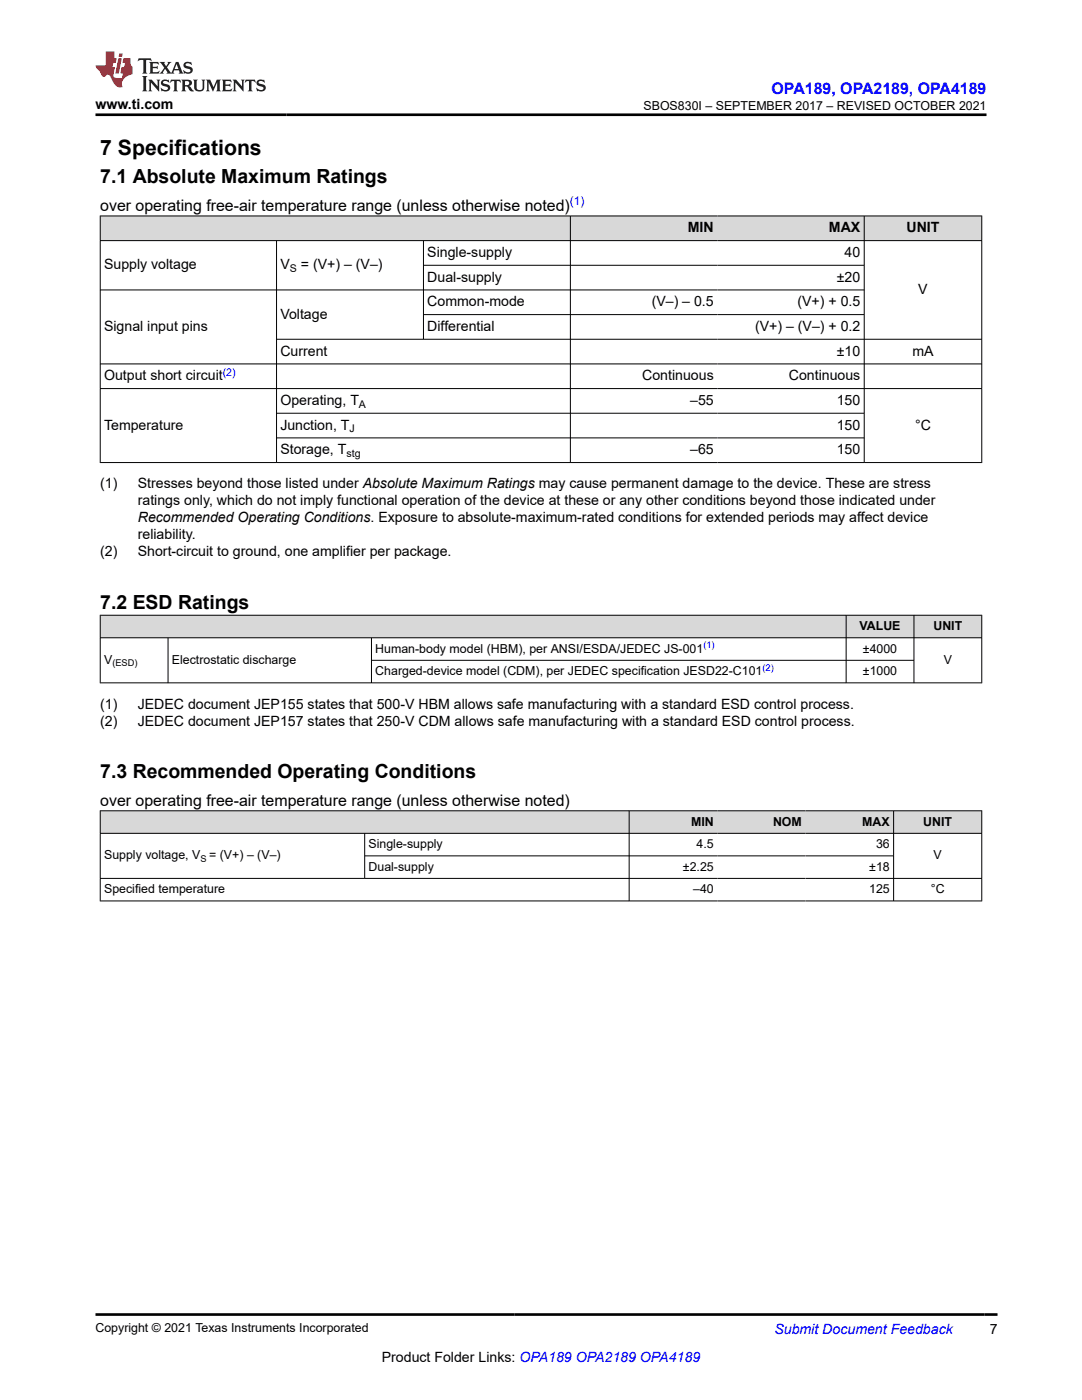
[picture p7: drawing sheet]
<svg xmlns="http://www.w3.org/2000/svg" width="216mm" height="279mm" viewBox="0 0 216 279" stroke-linecap="round" stroke-linejoin="round" font-family="sans-serif">
<defs><g id="words">
<text font-size="4.2" x="20" y="30.9">7 Specifications</text>
<g font-size="3.9">
<text x="20" y="36.6">7.1 Absolute Maximum Ratings</text>
<text x="20" y="121.5">7.2 ESD Ratings</text>
<text x="20" y="155.3">7.3 Recommended Operating Conditions</text>
</g>
<text font-size="3.2" fill="#00f" x="154" y="18.7">OPA189, OPA2189, OPA4189</text>
<g font-size="3.2">
<text x="20" y="42">over operating free-air temperature range (unless otherwise noted)</text>
<text x="20" y="160.8">over operating free-air temperature range (unless otherwise noted)</text>
</g>
<g font-size="2.8">
<text x="19" y="21.8">www.ti.com</text>
<text x="137.3" y="46.4">MIN</text>
<text x="165.4" y="46.4">MAX</text>
<text x="180.9" y="46.4">UNIT</text>
<text x="20.8" y="53.8">Supply voltage</text>
<text x="55.9" y="53.8">V</text>
<text x="60" y="53.8">= (V+) – (V–)</text>
<text x="85.3" y="51.3">Single-supply</text>
<text x="168.5" y="51.3">40</text>
<text x="85.3" y="56.2">Dual-supply</text>
<text x="167" y="56.2">±20</text>
<text x="183.2" y="58.7">V</text>
<text x="55.9" y="63.6">Voltage</text>
<text x="85.3" y="61.1">Common-mode</text>
<text x="130" y="61.1">(V–) – 0.5</text>
<text x="159.1" y="61.1">(V+) + 0.5</text>
<text x="20.8" y="66.1">Signal input pins</text>
<text x="55.9" y="71">Current</text>
<text x="85.3" y="66.1">Differential</text>
<text x="150.7" y="66.1">(V+) – (V–) + 0.2</text>
<text x="167" y="71">±10</text>
<text x="182.1" y="71">mA</text>
<text x="20.8" y="75.9">Output short circuit</text>
<text x="128.1" y="75.9">Continuous</text>
<text x="157.4" y="75.9">Continuous</text>
<text x="55.9" y="80.8">Operating, T</text>
<text x="137.7" y="80.8">–55</text>
<text x="167" y="80.8">150</text>
<text x="20.8" y="85.7">Temperature</text>
<text x="55.9" y="85.7">Junction, T</text>
<text x="167" y="85.7">150</text>
<text x="182.6" y="85.7">°C</text>
<text x="55.9" y="90.7">Storage, T</text>
<text x="137.7" y="90.7">–65</text>
<text x="167" y="90.7">150</text>
<text x="20" y="97.5">(1)</text>
<text x="27.5" y="97.5">Stresses beyond those listed under Absolute Maximum Ratings may cause permanent damage to the device. These are stress</text>
<text x="27.5" y="100.9">ratings only, which do not imply functional operation of the device at these or any other conditions beyond those indicated under</text>
<text x="27.5" y="104.2">Recommended Operating Conditions. Exposure to absolute-maximum-rated conditions for extended periods may affect device</text>
<text x="27.5" y="107.6">reliability.</text>
<text x="20" y="111">(2)</text>
<text x="27.5" y="111">Short-circuit to ground, one amplifier per package.</text>
<text x="20" y="141.4">(1)</text>
<text x="27.5" y="141.4">JEDEC document JEP155 states that 500-V HBM allows safe manufacturing with a standard ESD control process.</text>
<text x="20" y="144.8">(2)</text>
<text x="27.5" y="144.8">JEDEC document JEP157 states that 250-V CDM allows safe manufacturing with a standard ESD control process.</text>
<text x="197.5" y="266.1">7</text>
<text x="76.2" y="271.7">Product Folder Links: OPA189 OPA2189 OPA4189</text>
</g>
<text font-size="2.8" fill="#00f" x="154.5" y="266.2">Submit Document Feedback</text>
<g font-size="2.5">
<text x="128.4" y="21.9">SBOS830I – SEPTEMBER 2017 – REVISED OCTOBER 2021</text>
<text x="171.5" y="125.7">VALUE</text>
<text x="186.3" y="125.7">UNIT</text>
<text x="74.9" y="130.2">Human-body model (HBM), per ANSI/ESDA/JEDEC JS-001</text>
<text x="172.2" y="130.2">±4000</text>
<text x="20.8" y="132.5">V</text>
<text x="34.3" y="132.5">Electrostatic discharge</text>
<text x="74.9" y="134.7">Charged-device model (CDM), per JEDEC specification JESD22-C101</text>
<text x="172.2" y="134.7">±1000</text>
<text x="188.3" y="132.5">V</text>
<text x="137.9" y="164.8">MIN</text>
<text x="154.3" y="164.8">NOM</text>
<text x="172.1" y="164.8">MAX</text>
<text x="184.2" y="164.8">UNIT</text>
<text x="20.8" y="171.5">Supply voltage, V</text>
<text x="41.7" y="171.5">= (V+) – (V–)</text>
<text x="73.5" y="169.3">Single-supply</text>
<text x="73.5" y="173.8">Dual-supply</text>
<text x="136.3" y="173.8">±2.25</text>
<text x="139" y="169.3">4.5</text>
<text x="173.4" y="173.8">±18</text>
<text x="174.8" y="169.3">36</text>
<text x="186.3" y="171.5">V</text>
<text x="20.8" y="178.3">Specified temperature</text>
<text x="138.3" y="178.3">–40</text>
<text x="173.4" y="178.3">125</text>
<text x="185.7" y="178.3">°C</text>
<text x="19" y="265.9">Copyright © 2021 Texas Instruments Incorporated</text>
</g>
<text font-size="2.4" fill="#00f" x="113.7" y="41">(1)</text>
<g font-size="2.1">
<text x="57.8" y="54.3">S</text>
<text x="71.6" y="81.4">A</text>
<text x="69.8" y="86.3">J</text>
<text x="69.1" y="91.2">stg</text>
</g>
<text font-size="2.1" fill="#00f" x="44.5" y="75">(2)</text>
<g font-size="1.9" fill="#00f">
<text x="140.4" y="129.4">(1)</text>
<text x="152.2" y="133.9">(2)</text>
</g>
<g font-size="1.9">
<text x="22.4" y="133">(ESD)</text>
<text x="40" y="172">S</text>
</g>
</g></defs>
<g fill="#d8d8d8">
<path d="M20 43.1h175.9v4.9h-175.9z" fill-rule="evenodd"/>
<path d="M20.1 43.2h93.7v4.8h-93.7z" fill-rule="evenodd"/>
<path d="M113.9 43.2h29.2v4.8h-29.2z" fill-rule="evenodd"/>
<path d="M143.1 43.2h29.3v4.8h-29.3z" fill-rule="evenodd"/>
<path d="M172.5 43.2h23.3v4.8h-23.3z" fill-rule="evenodd"/>
</g>
<g fill="none" stroke="#000" stroke-width=".2">
<path d="M19.9 43.1h176.1M19.9 48h176.1M19.9 57.9h152.6M20 43v49.4M55.2 48v44.4M84.5 48v19.8M84.5 52.9h88M113.8 43v49.4M172.4 43v49.4M195.9 43v49.4M19.9 77.5h176.1M84.5 62.8h88"/>
<path d="M196 67.7h-140.8M196 72.6h-176.1M19.9 92.3h176.1M55.2 82.5h117.3M55.2 87.4h117.3"/>
</g>
<g fill="#d8d8d8">
<path d="M20 122.8h175.9v4.5h-175.9z" fill-rule="evenodd"/>
<path d="M20.1 122.8h148.7v4.4h-148.7z" fill-rule="evenodd"/>
<path d="M168.9 122.8h13.4v4.4h-13.4z" fill-rule="evenodd"/>
<path d="M182.4 122.8h13.4v4.4h-13.4z" fill-rule="evenodd"/>
</g>
<path d="M19.9 122.8h176.1M19.9 127.3h176.1M19.9 136.3h176.1M20 122.7v13.6M33.5 127.3v9M74.1 127.3v9M74.1 131.8h108.3M168.8 122.7v13.6M182.4 122.7v13.6M195.9 122.7v13.6" fill="none" stroke="#000" stroke-width=".2"/>
<g fill="#d8d8d8">
<path d="M20 161.8h175.9v4.5h-175.9z" fill-rule="evenodd"/>
<path d="M20.1 161.9h105.4v4.3h-105.4z" fill-rule="evenodd"/>
<path d="M125.6 161.9h17.5v4.3h-17.5z" fill-rule="evenodd"/>
<path d="M143.1 161.9h17.6v4.3h-17.6z" fill-rule="evenodd"/>
<path d="M160.7 161.9h17.5v4.3h-17.5z" fill-rule="evenodd"/>
<path d="M178.4 161.9h17.4v4.3h-17.4z" fill-rule="evenodd"/>
</g>
<path d="M19.9 161.8h176.1M19.9 166.3h176.1M19.9 175.3h176.1M19.9 179.8h176.1M20 161.7v18.2M72.8 166.3v9.1M72.8 170.8h105.6M125.5 161.7v18.2M178.3 161.7v18.2M195.9 161.7v18.2" fill="none" stroke="#000" stroke-width=".2"/>
<path d="M27.7 11.6l-.2 .6 .5-.2h.6v.1v2.2l-.2 .4h1l-.2-.4v-2.2v-.1h.5l.5 .2-.1-.6zM29.8 12.4l.2 .3v1.6l-.2 .4h1.9l.1-.6a1.08 1.08 0 0 1-1.3 .2v-.7h.6l.4 .2v-.7l-.4 .2h-.6v-.5l.2-.2a1 1 0 0 1 1 .3l-.1-.5zM31.8 12.4l1 1.1-1 1.2h.9l-.2-.2 .4-.8 .5 .8-.2 .2h1.6l-.2-.2 .1-.5h1l.1 .5-.1 .2h.9l-.2-.4-.8-1.9h-.5l-1 2.1-.8-1.1 .9-1h-.8l.2 .2-.5 .6-.3-.6 .1-.2zM35.2 12.8l.4 1h-.8zM36.8 12.5a.65 .65 0 0 0-.2 .7 .65 .65 0 0 0 .6 .5l.7 .1 .1 .3a.79 .79 0 0 1-.7 .4 .79 .79 0 0 1-.7-.5l.1 .7 .2-.1a.93 .93 0 0 0 1.1 0 .93 .93 0 0 0 .4-.9 1.46 1.46 0 0 0-1.2-.6l-.1-.3a1.09 1.09 0 0 1 1.2 .2l-.2-.6-.1 .1-.6-.2zM28.4 15.2l.2 .4v2.2l-.2 .4h1l-.2-.4v-2.2l.2-.4zM29.6 15.9l.2 .4v1.5l-.2 .4h.8l-.3-.4v-1.3l1.7 1.8v-2l.2-.4h-.8l.2 .2 .1 1.1-1.2-1.3zM32.3 16a.65 .65 0 0 0-.2 .8 .65 .65 0 0 0 .7 .4l.6 .2 .1 .2a.79 .79 0 0 1-.7 .4 .79 .79 0 0 1-.7-.5l.1 .7 .2-.1a.93 .93 0 0 0 1.1 .1 .93 .93 0 0 0 .4-1 1.46 1.46 0 0 0-1.2-.5l-.1-.4a1.09 1.09 0 0 1 1.2 .2l-.2-.6-.1 .1-.6-.1zM34.1 15.9l-.1 .6a.63 .63 0 0 1 .7-.3l.1 1.6-.3 .4h1l-.2-.4v-1.6a.66 .66 0 0 1 .8 .3l-.1-.6zM36.2 15.9l.2 .4v1.5l-.2 .4h.9l-.2-.2v-.7h.5l.1 .2a.79 .79 0 0 0 1.2 .6l-1-.9a.61 .61 0 0 0 .6-.6 .61 .61 0 0 0-.5-.7zM36.9 16.2h.2a.47 .47 0 0 1 .5 .1 .47 .47 0 0 1 .1 .5l-.2 .1-.6 .1zM38.5 15.9l.2 .2a2.27 2.27 0 0 0 .4 2 1.04 1.04 0 0 0 1.7-.7v-1.3l.2-.2h-.8l.2 .4v1.1a.6 .6 0 0 1-.6 .6 .6 .6 0 0 1-.6-.6v-1.1l.3-.4zM41.1 15.9l.2 .4v1.5l-.2 .4h.7l-.2-.4v-1.4l.9 1.9 .8-1.9v1.4l-.2 .4h1l-.3-.4v-1.5l.3-.4h-.8l-.7 1.5-.7-1.5zM44.3 15.9l.2 .4v1.5l-.2 .4h1.9l.1-.6a1.09 1.09 0 0 1-1.3 .2v-.7h.6l.4 .2v-.6l-.4 .2h-.6v-.6l.2-.1a1.01 1.01 0 0 1 1 .3l-.1-.6zM46.4 15.9l.3 .4v1.5l-.3 .4h.8l-.2-.4v-1.3l1.6 1.8v-2l.2-.4h-.7l.2 .2v1.1l-1.2-1.3zM49 15.9l-.1 .6a.63 .63 0 0 1 .8-.3v1.6l-.3 .4h1l-.2-.4v-1.6a.66 .66 0 0 1 .8 .3l-.1-.6zM51.4 16a.65 .65 0 0 0-.2 .8 .65 .65 0 0 0 .6 .4l.6 .2 .2 .2a.79 .79 0 0 1-.8 .4 .79 .79 0 0 1-.6-.5l.1 .7 .2-.1a.93 .93 0 0 0 1 .1 .93 .93 0 0 0 .5-1 1.46 1.46 0 0 0-1.3-.5l-.1-.4a1.09 1.09 0 0 1 1.3 .2l-.2-.6-.2 .1-.5-.1z" fill="#231f20"/>
<path d="M21.1 10.3v2.7h-2.1l.1 .4 .9 1a.95 .95 0 0 0 .9 .9 .59 .59 0 0 1 .6-.4 .59 .59 0 0 1 .5 .3l.4 .8a1.59 1.59 0 0 0 2.1 1.4 1.61 1.61 0 0 1 1-2.3l1-.3-.1-1.5a1.59 1.59 0 0 1-.4-1.7h-1.4l-.2 .9h.5l-.1 .9h-.5l-.2 .9v.3l.4 .1-.2 .9h-.6a.73 .73 0 0 1-1.1-.7l.3-1.5h-.5l.2-.9h.5l.2-.9h-.5v-1.3zM23.6 11.6l-.6 3.1h.7l.6-3.1zM23.8 10.7l-.1 .6h.7l.1-.6z" fill="#ed1c24"/>
<path d="M19 22.9h177.8M19 262.3h180" fill="none" stroke="#000" stroke-width=".53"/>
<use href="#words"/>
</svg>
